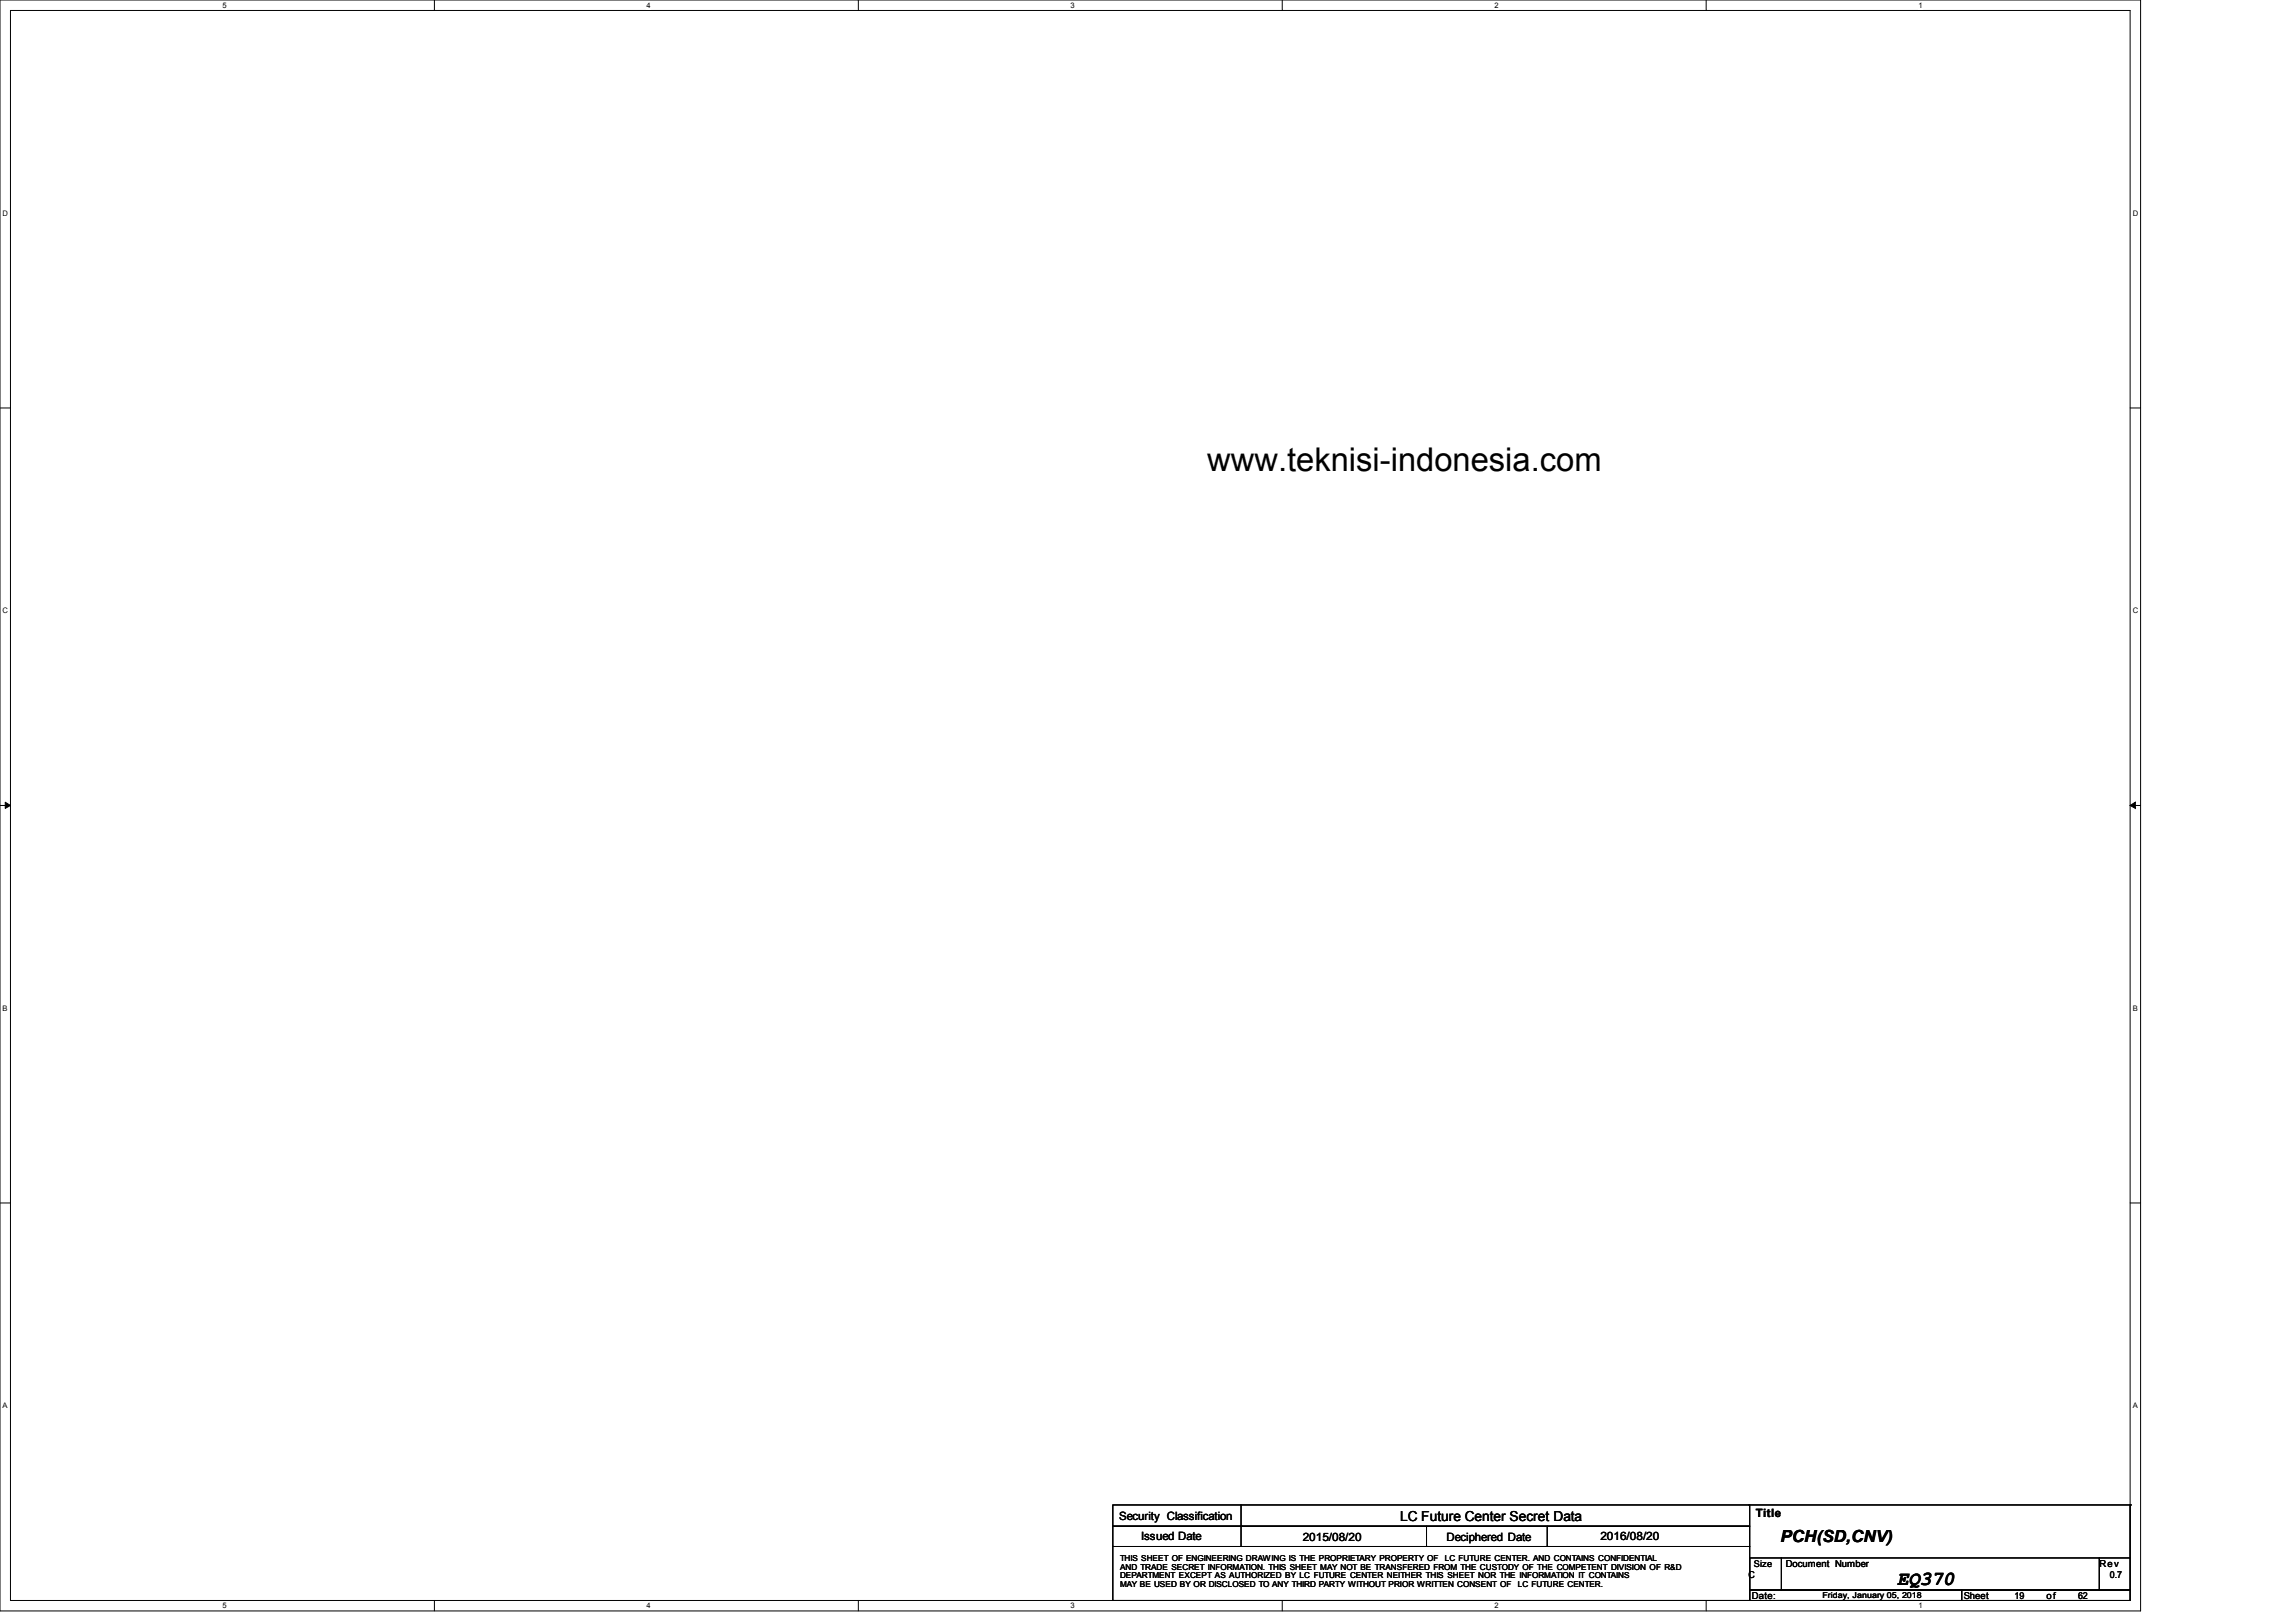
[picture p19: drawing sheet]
<svg xmlns="http://www.w3.org/2000/svg" width="297mm" height="210mm" viewBox="0 0 297 210" stroke-linecap="round" stroke-linejoin="round" font-family="sans-serif">
<defs><g id="words">
<text font-size="4.2" x="156.2" y="60.9">www.teknisi-indonesia.com</text>
<text font-size="2.6" x="245.5" y="205.1">EQ370</text>
<text font-size="2.2" x="230.4" y="199.5">PCH(SD,CNV)</text>
<text font-size="1.8" x="181.2" y="196.8">LC Future Center Secret Data</text>
<g font-size="1.5">
<text x="144.8" y="196.6">Security Classification</text>
<text x="227.2" y="196.3">Title</text>
<text x="147.7" y="199.3">Issued Date</text>
<text x="168.6" y="199.4">2015/08/20</text>
<text x="187.2" y="199.4">Deciphered Date</text>
<text x="207.1" y="199.3">2016/08/20</text>
</g>
<g font-size="1.2">
<text x="227" y="202.7">Size</text>
<text x="231.1" y="202.7">Document Number</text>
<text x="271.7" y="202.7">Rev</text>
<text x="226.3" y="204.1">C</text>
<text x="226.7" y="206.9">Date:</text>
<text x="254.1" y="206.9">Sheet</text>
<text x="260.7" y="206.9">19</text>
<text x="264.8" y="206.9">of</text>
<text x="268.9" y="206.9">62</text>
<text x="273" y="204.1">0.7</text>
</g>
<g font-size="1.1">
<text x="144.9" y="202">THIS SHEET OF ENGINEERING DRAWING IS THE PROPRIETARY PROPERTY OF</text>
<text x="144.9" y="203.1">AND TRADE SECRET INFORMATION. THIS SHEET MAY NOT BE TRANSFERED FROM THE CUSTODY OF THE COMPETENT DIVISION OF R&amp;D</text>
<text x="187" y="202">LC FUTURE CENTER. AND CONTAINS CONFIDENTIAL</text>
<text x="144.9" y="204.2">DEPARTMENT EXCEPT AS AUTHORIZED BY LC FUTURE CENTER NEITHER THIS SHEET NOR THE INFORMATION IT CONTAINS</text>
<text x="144.9" y="205.3">MAY BE USED BY OR DISCLOSED TO ANY THIRD PARTY WITHOUT PRIOR WRITTEN CONSENT OF</text>
<text x="196.4" y="205.3">LC FUTURE CENTER.</text>
<text x="235.9" y="206.7">Friday, January 05, 2018</text>
</g>
<g font-size="1">
<text x="28.8" y="1">5</text>
<text x="83.7" y="1">4</text>
<text x="138.5" y="1">3</text>
<text x="193.4" y="1">2</text>
<text x="248.3" y="1">1</text>
<text x=".3" y="27.9">D</text>
<text x="276" y="27.9">D</text>
<text x=".3" y="79.4">C</text>
<text x="276" y="79.4">C</text>
<text x=".3" y="130.8">B</text>
<text x="276" y="130.8">B</text>
<text x=".3" y="182.2">A</text>
<text x="276" y="182.2">A</text>
<text x="28.8" y="208.1">5</text>
<text x="83.7" y="208.1">4</text>
<text x="138.5" y="208.1">3</text>
<text x="193.4" y="208.1">2</text>
<text x="248.3" y="208.1">1</text>
</g>
</g></defs>
<path d="M0 0h277v208.4h-277zM1.4 1.4h274.3v205.7h-274.3z" fill="none" stroke="#000" stroke-width=".13"/>
<g fill="#fff">
<path d="M28.8 .1h.5v1.1h-.5z"/>
<path d="M28.8 207.2h.5v1.1h-.5z"/>
</g>
<path d="M56.2 0v1.4M56.2 207.1v1.3" fill="none" stroke="#000" stroke-width=".13"/>
<g fill="#fff">
<path d="M83.7 .1h.5v1.1h-.5z"/>
<path d="M83.7 207.2h.5v1.1h-.5z"/>
</g>
<path d="M111.1 0v1.4M111.1 207.1v1.3" fill="none" stroke="#000" stroke-width=".13"/>
<g fill="#fff">
<path d="M138.5 .1h.6v1.1h-.6z"/>
<path d="M138.5 207.2h.6v1.1h-.6z"/>
</g>
<path d="M165.9 0v1.4M165.9 207.1v1.3" fill="none" stroke="#000" stroke-width=".13"/>
<g fill="#fff">
<path d="M193.4 .1h.5v1.1h-.5z"/>
<path d="M193.4 207.2h.5v1.1h-.5z"/>
</g>
<path d="M220.8 0v1.4M220.8 207.1v1.3" fill="none" stroke="#000" stroke-width=".13"/>
<g fill="#fff">
<path d="M248.2 .1h.6v1.1h-.6z"/>
<path d="M248.2 207.2h.6v1.1h-.6z"/>
<path d="M.3 27.1h.8v1.1h-.8z"/>
<path d="M276 27.1h.7v1.1h-.7z"/>
<path d="M.3 78.5h.8v1.1h-.8z"/>
<path d="M276 78.5h.7v1.1h-.7z"/>
</g>
<path d="M0 52.8h1.4M275.7 52.8h1.3" fill="none" stroke="#000" stroke-width=".13"/>
<g fill="#fff">
<path d="M.3 129.9h.7v1.1h-.7z"/>
<path d="M276 129.9h.6v1.1h-.6z"/>
</g>
<path d="M0 104.2h1.4M275.7 104.2h1.3" fill="none" stroke="#000" stroke-width=".13"/>
<path d="M.7 103.8l.7 .4-.7 .4zM275.7 104.2l.6-.4v.8z" fill="#000" stroke="#000" stroke-width=".13"/>
<g fill="#fff">
<path d="M.3 181.4h.7v1.1h-.7z"/>
<path d="M276 181.4h.6v1.1h-.6z"/>
</g>
<g fill="none" stroke="#000" stroke-width=".13">
<path d="M0 155.7h1.4M275.7 155.7h1.3M144 194.7h82.4v2.8h-82.4zM144 197.5h82.4v2.6h-82.4zM160.6 197.5h.1M160.6 194.7v5.4M184.6 197.5v2.6M200.2 197.5v2.6M226.3 194.7h49.4M275.7 194.7h.1M275.7 194.7v6.9M144 200.1h82.4v7h-82.4z"/>
<path d="M160.6 200.1h.1M184.6 200.1h.1M200.2 200.1h.1M226.4 201.6h4.1v4.1h-4.1zM226.4 205.7h27.5v1.4h-27.5zM230.5 201.6h41.2v4.1h-41.2zM253.9 205.7h21.8v1.4h-21.8zM271.7 201.6h4v4.1h-4z"/>
</g>
<use href="#words"/>
</svg>
